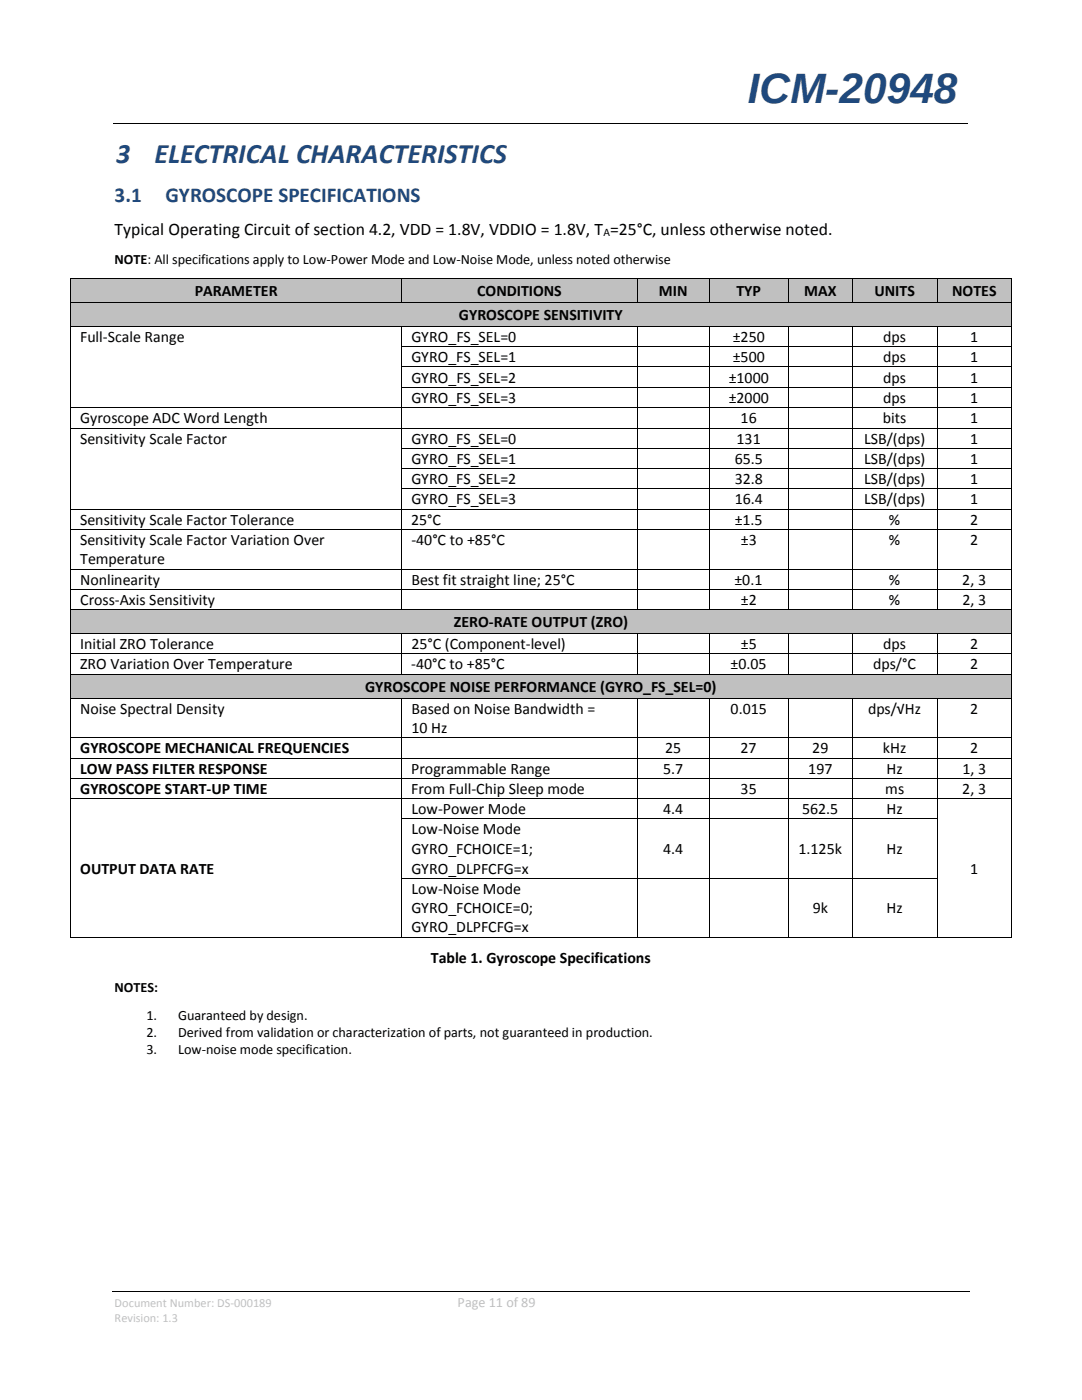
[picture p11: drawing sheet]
<svg xmlns="http://www.w3.org/2000/svg" width="216mm" height="279mm" viewBox="0 0 216 279" stroke-linecap="round" stroke-linejoin="round" font-family="sans-serif">
<defs><g id="words">
<text font-size="8.5" fill="#1f497d" x="149.2" y="20.6">ICM-20948</text>
<g font-size="5.6" fill="#1f497d">
<text x="23.2" y="32.6">3</text>
<text x="30.8" y="32.6">ELECTRICAL CHARACTERISTICS</text>
</g>
<g font-size="4.2" fill="#1f497d">
<text x="22.9" y="40.3">3.1</text>
<text x="33" y="40.3">GYROSCOPE SPECIFICATIONS</text>
</g>
<text font-size="3.5" x="22.9" y="46.9">Typical Operating Circuit of section 4.2, VDD = 1.8V, VDDIO = 1.8V, T =25°C, unless otherwise noted.</text>
<g font-size="3.2">
<text x="38.9" y="59.1">PARAMETER</text>
<text x="95.2" y="59.1">CONDITIONS</text>
<text x="131.5" y="59.1">MIN</text>
<text x="146.9" y="59.1">TYP</text>
<text x="160.5" y="59.1">MAX</text>
<text x="174.5" y="59.1">UNITS</text>
<text x="190" y="59.1">NOTES</text>
<text x="91.6" y="63.9">GYROSCOPE SENSITIVITY</text>
<text x="16" y="68.2">Full-Scale Range</text>
<text x="82.1" y="68.2">GYRO_FS_SEL=0</text>
<text x="146.2" y="68.2">±250</text>
<text x="176.2" y="68.2">dps</text>
<text x="193.6" y="68.2">1</text>
<text x="82.1" y="72.3">GYRO_FS_SEL=1</text>
<text x="82.1" y="76.4">GYRO_FS_SEL=2</text>
<text x="145.4" y="76.4">±1000</text>
<text x="146.2" y="72.3">±500</text>
<text x="176.2" y="72.3">dps</text>
<text x="176.2" y="76.4">dps</text>
<text x="193.6" y="72.3">1</text>
<text x="193.6" y="76.4">1</text>
<text x="82.1" y="80.4">GYRO_FS_SEL=3</text>
<text x="145.4" y="80.4">±2000</text>
<text x="176.2" y="80.4">dps</text>
<text x="193.6" y="80.4">1</text>
<text x="16" y="84.5">Gyroscope ADC Word Length</text>
<text x="16" y="88.5">Sensitivity Scale Factor</text>
<text x="82.1" y="88.5">GYRO_FS_SEL=0</text>
<text x="147" y="88.5">131</text>
<text x="147.8" y="84.5">16</text>
<text x="172.4" y="88.5">LSB/(dps)</text>
<text x="176.2" y="84.5">bits</text>
<text x="193.6" y="88.5">1</text>
<text x="193.6" y="84.5">1</text>
<text x="82.1" y="92.6">GYRO_FS_SEL=1</text>
<text x="146.6" y="92.6">65.5</text>
<text x="172.4" y="92.6">LSB/(dps)</text>
<text x="193.6" y="92.6">1</text>
<text x="82.1" y="96.6">GYRO_FS_SEL=2</text>
<text x="82.1" y="100.7">GYRO_FS_SEL=3</text>
<text x="146.6" y="96.6">32.8</text>
<text x="146.6" y="100.7">16.4</text>
<text x="172.4" y="96.6">LSB/(dps)</text>
<text x="172.4" y="100.7">LSB/(dps)</text>
<text x="193.6" y="96.6">1</text>
<text x="193.6" y="100.7">1</text>
<text x="16" y="104.7">Sensitivity Scale Factor Tolerance</text>
<text x="82" y="104.7">25°C</text>
<text x="146.6" y="104.7">±1.5</text>
<text x="177.4" y="104.7">%</text>
<text x="193.6" y="104.7">2</text>
<text x="16" y="108.8">Sensitivity Scale Factor Variation Over</text>
<text x="16" y="112.6">Temperature</text>
<text x="82.1" y="108.8">-40°C to +85°C</text>
<text x="147.8" y="108.8">±3</text>
<text x="177.4" y="108.8">%</text>
<text x="193.6" y="108.8">2</text>
<text x="16" y="116.7">Nonlinearity</text>
<text x="82.1" y="116.7">Best fit straight line; 25°C</text>
<text x="146.6" y="116.7">±0.1</text>
<text x="177.4" y="116.7">%</text>
<text x="192" y="116.7">2, 3</text>
<text x="16" y="120.7">Cross-Axis Sensitivity</text>
<text x="90.6" y="125.2">ZERO-RATE OUTPUT (ZRO)</text>
<text x="147.8" y="120.7">±2</text>
<text x="177.4" y="120.7">%</text>
<text x="192" y="120.7">2, 3</text>
<text x="16" y="129.5">Initial ZRO Tolerance</text>
<text x="82.1" y="129.5">25°C (Component-level)</text>
<text x="147.8" y="129.5">±5</text>
<text x="176.2" y="129.5">dps</text>
<text x="193.6" y="129.5">2</text>
<text x="16" y="133.6">ZRO Variation Over Temperature</text>
<text x="82" y="133.6">-40°C to +85°C</text>
<text x="145.8" y="133.6">±0.05</text>
<text x="174.2" y="133.6">dps/°C</text>
<text x="193.6" y="133.6">2</text>
<text x="16" y="142.4">Noise Spectral Density</text>
<text x="72.9" y="138">GYROSCOPE NOISE PERFORMANCE (GYRO_FS_SEL=0)</text>
<text x="82.1" y="142.4">Based on Noise Bandwidth =</text>
<text x="145.8" y="142.4">0.015</text>
<text x="173.2" y="142.4">dps/√Hz</text>
<text x="193.6" y="142.4">2</text>
<text x="82.1" y="146.3">10 Hz</text>
<text x="16" y="150.4">GYROSCOPE MECHANICAL FREQUENCIES</text>
<text x="16" y="154.4">LOW PASS FILTER RESPONSE</text>
<text x="82" y="154.4">Programmable Range</text>
<text x="132.3" y="154.4">5.7</text>
<text x="132.7" y="150.4">25</text>
<text x="147.8" y="150.4">27</text>
<text x="161.3" y="154.4">197</text>
<text x="162.1" y="150.4">29</text>
<text x="176.2" y="150.4">kHz</text>
<text x="176.9" y="154.4">Hz</text>
<text x="192" y="154.4">1, 3</text>
<text x="193.6" y="150.4">2</text>
<text x="16" y="158.5">GYROSCOPE START-UP TIME</text>
<text x="82.1" y="158.5">From Full-Chip Sleep mode</text>
<text x="147.8" y="158.5">35</text>
<text x="176.7" y="158.5">ms</text>
<text x="192" y="158.5">2, 3</text>
<text x="82.1" y="166.5">Low-Noise Mode</text>
<text x="82.1" y="162.5">Low-Power Mode</text>
<text x="132.3" y="162.5">4.4</text>
<text x="160.1" y="162.5">562.5</text>
<text x="176.9" y="162.5">Hz</text>
<text x="82.1" y="170.4">GYRO_FCHOICE=1;</text>
<text x="132.3" y="170.4">4.4</text>
<text x="159.3" y="170.4">1.125k</text>
<text x="176.9" y="170.4">Hz</text>
<text x="16" y="174.3">OUTPUT DATA RATE</text>
<text x="82.1" y="174.3">GYRO_DLPFCFG=x</text>
<text x="82.1" y="178.4">Low-Noise Mode</text>
<text x="193.6" y="174.3">1</text>
<text x="82.1" y="182.2">GYRO_FCHOICE=0;</text>
<text x="162.2" y="182.2">9k</text>
<text x="176.9" y="182.2">Hz</text>
<text x="82.1" y="186.1">GYRO_DLPFCFG=x</text>
<text x="86" y="192.3">Table 1. Gyroscope Specifications</text>
</g>
<g font-size="2.8">
<text x="22.9" y="52.7">NOTE: All specifications apply to Low-Power Mode and Low-Noise Mode, unless noted otherwise</text>
<text x="22.9" y="198">NOTES:</text>
<text x="29.2" y="203.5">1.</text>
<text x="35.6" y="203.5">Guaranteed by design.</text>
<text x="29.2" y="206.9">2.</text>
<text x="35.6" y="206.9">Derived from validation or characterization of parts, not guaranteed in production.</text>
<text x="29.2" y="210.4">3.</text>
<text x="35.6" y="210.4">Low-noise mode specification.</text>
</g>
<text font-size="2.8" fill="#c0c0c0" x="91.3" y="260.8">Page 11 of 89</text>
<g font-size="2.5" fill="#c0c0c0">
<text x="22.9" y="260.8">Document Number: DS-000189</text>
<text x="22.9" y="263.9">Revision: 1.3</text>
</g>
<text font-size="2.3" x="120.4" y="47.1">A</text>
</g></defs>
<path d="M22.6 24.6h170.4M22.4 257.7h171.1" fill="none" stroke="#000" stroke-width=".2"/>
<path d="M87.5 24.6h.2v.1h-.2z" fill="#000"/>
<g fill="#c0c0c0">
<path d="M14.2 55.7h65.9v4.6h-65.9z" fill-rule="evenodd"/>
<path d="M80.3 55.7h46.8v4.6h-46.8z" fill-rule="evenodd"/>
<path d="M127.3 55.7h14.1v4.6h-14.1z" fill-rule="evenodd"/>
<path d="M141.6 55.7h15.7v4.6h-15.7z" fill-rule="evenodd"/>
<path d="M157.4 55.7h12.6v4.6h-12.6z" fill-rule="evenodd"/>
<path d="M170.1 55.7h16.8v4.6h-16.8z" fill-rule="evenodd"/>
<path d="M187.1 55.7h14.6v4.6h-14.6z" fill-rule="evenodd"/>
</g>
<g fill="#c0c0c0">
<path d="M16 55.7h62.3v4.6h-62.3z"/>
<path d="M82.1 55.7h43.2v4.6h-43.2z"/>
<path d="M129.1 55.7h10.5v4.6h-10.5z"/>
<path d="M143.4 55.7h12v4.6h-12z"/>
<path d="M159.3 55.7h8.8v4.6h-8.8z"/>
<path d="M172 55.7h13.1v4.6h-13.1z"/>
<path d="M188.9 55.7h11v4.6h-11z"/>
</g>
<path d="M14 55.5h.2v.2h-.2zM80.1 55.5h.2v.2h-.2zM127.1 55.5h.2v.2h-.2zM141.4 55.5h.2v.2h-.2zM157.3 55.5h.2v.2h-.2zM170 55.5h.2v.2h-.2zM187 55.5h.2v.2h-.2zM201.8 55.5h.1v.2h-.1z" fill="#000"/>
<g fill="none" stroke="#000" stroke-width=".2">
<path d="M14.1 55.7v4.6M14.2 55.6h65.9M80.2 55.7v4.6M80.3 55.6h46.8M127.2 55.7v4.6M127.3 55.6h14.1M141.5 55.7v4.6M141.6 55.6h15.7M157.4 55.7v4.6M157.5 55.6h12.5M170.1 55.7v4.6M170.2 55.6h16.8"/>
<path d="M187.1 55.7v4.6M187.2 55.6h14.6M201.8 55.7v4.6"/>
</g>
<path d="M14.2 60.5h187.5v4.6h-187.5z" fill-rule="evenodd" fill="#c0c0c0"/>
<path d="M16 60.5h183.9v4.6h-183.9z" fill="#c0c0c0"/>
<g fill="#000">
<path d="M14 60.3h.2v.2h-.2zM14 65.1h.2v.1h-.2zM14 69.1h.2v.2h-.2zM14 73.2h.2v.1h-.2zM14 77.2h.2v.2h-.2zM80.1 60.3h.2v.2h-.2zM80.1 65.1h.2v.1h-.2zM80.1 69.1h.2v.2h-.2zM80.1 73.2h.2v.1h-.2zM80.1 77.2h.2v.2h-.2zM127.1 60.3h.2v.2h-.2zM127.1 65.1h.2v.1h-.2z"/>
<path d="M127.1 69.1h.2v.2h-.2zM127.1 73.2h.2v.1h-.2zM127.1 77.2h.2v.2h-.2zM141.4 60.3h.2v.2h-.2zM141.4 65.1h.2v.1h-.2zM141.4 69.1h.2v.2h-.2zM141.4 73.2h.2v.1h-.2zM141.4 77.2h.2v.2h-.2zM157.3 60.3h.2v.2h-.2zM157.3 65.1h.2v.1h-.2zM157.3 69.1h.2v.2h-.2zM157.3 73.2h.2v.1h-.2z"/>
<path d="M157.3 77.2h.2v.2h-.2zM170 60.3h.2v.2h-.2zM170 65.1h.2v.1h-.2zM170 69.1h.2v.2h-.2zM170 73.2h.2v.1h-.2zM170 77.2h.2v.2h-.2zM187 60.3h.2v.2h-.2zM187 65.1h.2v.1h-.2zM187 69.1h.2v.2h-.2zM187 73.2h.2v.1h-.2zM187 77.2h.2v.2h-.2zM201.8 60.3h.1v.2h-.1z"/>
<path d="M201.8 65.1h.1v.1h-.1zM201.8 69.1h.1v.2h-.1zM201.8 73.2h.1v.1h-.1zM201.8 77.2h.1v.2h-.1zM14 81.3h.2v.1h-.2zM14 85.3h.2v.2h-.2zM14 89.4h.2v.1h-.2zM14 93.4h.2v.2h-.2zM14 97.5h.2v.2h-.2zM80.1 81.3h.2v.1h-.2zM80.1 85.3h.2v.2h-.2zM80.1 89.4h.2v.1h-.2z"/>
<path d="M80.1 93.4h.2v.2h-.2zM80.1 97.5h.2v.2h-.2zM127.1 81.3h.2v.1h-.2zM127.1 85.3h.2v.2h-.2zM127.1 89.4h.2v.1h-.2zM127.1 93.4h.2v.2h-.2zM127.1 97.5h.2v.2h-.2zM141.4 81.3h.2v.1h-.2zM141.4 85.3h.2v.2h-.2zM141.4 89.4h.2v.1h-.2zM141.4 93.4h.2v.2h-.2zM141.4 97.5h.2v.2h-.2z"/>
<path d="M157.3 81.3h.2v.1h-.2zM157.3 85.3h.2v.2h-.2zM157.3 89.4h.2v.1h-.2zM157.3 93.4h.2v.2h-.2zM157.3 97.5h.2v.2h-.2zM170 81.3h.2v.1h-.2zM170 85.3h.2v.2h-.2zM170 89.4h.2v.1h-.2zM170 93.4h.2v.2h-.2zM170 97.5h.2v.2h-.2zM187 81.3h.2v.1h-.2zM187 85.3h.2v.2h-.2z"/>
<path d="M187 89.4h.2v.1h-.2zM187 93.4h.2v.2h-.2zM187 97.5h.2v.2h-.2zM201.8 81.3h.1v.1h-.1zM201.8 85.3h.1v.2h-.1zM201.8 89.4h.1v.1h-.1zM201.8 93.4h.1v.2h-.1zM201.8 97.5h.1v.2h-.1zM14 101.6h.2v.1h-.2zM14 105.6h.2v.1h-.2zM14 113.5h.2v.2h-.2zM14 117.6h.2v.1h-.2z"/>
<path d="M80.1 101.6h.2v.1h-.2zM80.1 105.6h.2v.1h-.2zM80.1 113.5h.2v.2h-.2zM80.1 117.6h.2v.1h-.2zM127.1 101.6h.2v.1h-.2zM127.1 105.6h.2v.1h-.2zM127.1 113.5h.2v.2h-.2zM127.1 117.6h.2v.1h-.2zM141.4 101.6h.2v.1h-.2zM141.4 105.6h.2v.1h-.2zM141.4 113.5h.2v.2h-.2zM141.4 117.6h.2v.1h-.2z"/>
<path d="M157.3 101.6h.2v.1h-.2zM157.3 105.6h.2v.1h-.2zM157.3 113.5h.2v.2h-.2zM157.3 117.6h.2v.1h-.2zM170 101.6h.2v.1h-.2zM170 105.6h.2v.1h-.2zM170 113.5h.2v.2h-.2zM170 117.6h.2v.1h-.2zM187 101.6h.2v.1h-.2zM187 105.6h.2v.1h-.2zM187 113.5h.2v.2h-.2zM187 117.6h.2v.1h-.2z"/>
<path d="M201.8 101.6h.1v.1h-.1zM201.8 105.6h.1v.1h-.1zM201.8 113.5h.1v.2h-.1zM201.8 117.6h.1v.1h-.1z"/>
</g>
<g fill="none" stroke="#000" stroke-width=".2">
<path d="M14.1 60.5v4.6M14.1 65.2v3.9M14.1 69.3v3.9M14.1 73.3v3.9M14.1 77.4v3.9M14.2 60.4h65.9M14.2 65.2h65.9M80.2 65.2v3.9M80.2 69.3v3.9M80.2 73.3v3.9M80.2 77.4v3.9M80.3 60.4h46.8"/>
<path d="M80.3 65.2h46.8M80.3 69.2h46.8M80.3 73.2h46.8M80.3 77.3h46.8M127.2 65.2v3.9M127.2 69.3v3.9M127.2 73.3v3.9M127.2 77.4v3.9M127.3 60.4h14.1M127.3 65.2h14.1M127.3 69.2h14.1M127.3 73.2h14.1"/>
<path d="M127.3 77.3h14.1M141.5 65.2v3.9M141.5 69.3v3.9M141.5 73.3v3.9M141.5 77.4v3.9M141.6 60.4h15.7M141.6 65.2h15.7M141.6 69.2h15.7M141.6 73.2h15.7M141.6 77.3h15.7M157.4 65.2v3.9M157.4 69.3v3.9"/>
<path d="M157.4 73.3v3.9M157.4 77.4v3.9M157.5 60.4h12.5M157.5 65.2h12.5M157.5 69.2h12.5M157.5 73.2h12.5M157.5 77.3h12.5M170.1 65.2v3.9M170.1 69.3v3.9M170.1 73.3v3.9M170.1 77.4v3.9M170.2 60.4h16.8"/>
<path d="M170.2 65.2h16.8M170.2 69.2h16.8M170.2 73.2h16.8M170.2 77.3h16.8M187.1 65.2v3.9M187.1 69.3v3.9M187.1 73.3v3.9M187.1 77.4v3.9M187.2 60.4h14.6M187.2 65.2h14.6M187.2 69.2h14.6M187.2 73.2h14.6"/>
<path d="M187.2 77.3h14.6M201.8 60.5v4.6M201.8 65.2v3.9M201.8 69.3v3.9M201.8 73.3v3.9M201.8 77.4v3.9M14.1 81.4v3.9M14.1 85.5v3.9M14.1 89.5v3.9M14.1 93.6v3.9M14.1 97.7v3.9M14.2 81.4h65.9"/>
<path d="M14.2 85.4h65.9M80.2 81.4v3.9M80.2 85.5v3.9M80.2 89.5v3.9M80.2 93.6v3.9M80.2 97.7v3.9M80.3 81.4h46.8M80.3 85.4h46.8M80.3 89.5h46.8M80.3 93.5h46.8M80.3 97.6h46.8M127.2 81.4v3.9"/>
<path d="M127.2 85.5v3.9M127.2 89.5v3.9M127.2 93.6v3.9M127.2 97.7v3.9M127.3 81.4h14.1M127.3 85.4h14.1M127.3 89.5h14.1M127.3 93.5h14.1M127.3 97.6h14.1M141.5 81.4v3.9M141.5 85.5v3.9M141.5 89.5v3.9"/>
<path d="M141.5 93.6v3.9M141.5 97.7v3.9M141.6 81.4h15.7M141.6 85.4h15.7M141.6 89.5h15.7M141.6 93.5h15.7M141.6 97.6h15.7M157.4 81.4v3.9M157.4 85.5v3.9M157.4 89.5v3.9M157.4 93.6v3.9M157.4 97.7v3.9"/>
<path d="M157.5 81.4h12.5M157.5 85.4h12.5M157.5 89.5h12.5M157.5 93.5h12.5M157.5 97.6h12.5M170.1 81.4v3.9M170.1 85.5v3.9M170.1 89.5v3.9M170.1 93.6v3.9M170.1 97.7v3.9M170.2 81.4h16.8M170.2 85.4h16.8"/>
<path d="M170.2 89.5h16.8M170.2 93.5h16.8M170.2 97.6h16.8M187.1 81.4v3.9M187.1 85.5v3.9M187.1 89.5v3.9M187.1 93.6v3.9M187.1 97.7v3.9M187.2 81.4h14.6M187.2 85.4h14.6M187.2 89.5h14.6M187.2 93.5h14.6"/>
<path d="M187.2 97.6h14.6M201.8 81.4v3.9M201.8 85.5v3.9M201.8 89.5v3.9M201.8 93.6v3.9M201.8 97.7v3.9M14.1 101.7v3.9M14.1 105.7v7.8M14.1 113.7v3.9M14.1 117.7v3.9M14.2 101.6h65.9M14.2 105.7h65.9"/>
<path d="M14.2 113.6h65.9M14.2 117.6h65.9M80.2 101.7v3.9M80.2 105.7v7.8M80.2 113.7v3.9M80.2 117.7v3.9M80.3 101.6h46.8M80.3 105.7h46.8M80.3 113.6h46.8M80.3 117.6h46.8M127.2 101.7v3.9M127.2 105.7v7.8"/>
<path d="M127.2 113.7v3.9M127.2 117.7v3.9M127.3 101.6h14.1M127.3 105.7h14.1M127.3 113.6h14.1M127.3 117.6h14.1M141.5 101.7v3.9M141.5 105.7v7.8M141.5 113.7v3.9M141.5 117.7v3.9M141.6 101.6h15.7M141.6 105.7h15.7"/>
<path d="M141.6 113.6h15.7M141.6 117.6h15.7M157.4 101.7v3.9M157.4 105.7v7.8M157.4 113.7v3.9M157.4 117.7v3.9M157.5 101.6h12.5M157.5 105.7h12.5M157.5 113.6h12.5M157.5 117.6h12.5M170.1 101.7v3.9M170.1 105.7v7.8"/>
<path d="M170.1 113.7v3.9M170.1 117.7v3.9M170.2 101.6h16.8M170.2 105.7h16.8M170.2 113.6h16.8M170.2 117.6h16.8M187.1 101.7v3.9M187.1 105.7v7.8M187.1 113.7v3.9M187.1 117.7v3.9M187.2 101.6h14.6M187.2 105.7h14.6"/>
<path d="M187.2 113.6h14.6M187.2 117.6h14.6M201.8 101.7v3.9M201.8 105.7v7.8M201.8 113.7v3.9M201.8 117.7v3.9"/>
</g>
<path d="M14.2 121.8h187.5v4.6h-187.5z" fill-rule="evenodd" fill="#c0c0c0"/>
<path d="M16 121.8h183.9v4.6h-183.9z" fill="#c0c0c0"/>
<g fill="#000">
<path d="M14 121.6h.2v.2h-.2zM14 126.4h.2v.1h-.2zM14 130.4h.2v.2h-.2zM80.1 121.6h.2v.2h-.2zM80.1 126.4h.2v.1h-.2zM80.1 130.4h.2v.2h-.2zM127.1 121.6h.2v.2h-.2zM127.1 126.4h.2v.1h-.2zM127.1 130.4h.2v.2h-.2zM141.4 121.6h.2v.2h-.2zM141.4 126.4h.2v.1h-.2zM141.4 130.4h.2v.2h-.2z"/>
<path d="M157.3 121.6h.2v.2h-.2zM157.3 126.4h.2v.1h-.2zM157.3 130.4h.2v.2h-.2zM170 121.6h.2v.2h-.2zM170 126.4h.2v.1h-.2zM170 130.4h.2v.2h-.2zM187 121.6h.2v.2h-.2zM187 126.4h.2v.1h-.2zM187 130.4h.2v.2h-.2zM201.8 121.6h.1v.2h-.1zM201.8 126.4h.1v.1h-.1zM201.8 130.4h.1v.2h-.1z"/>
</g>
<g fill="none" stroke="#000" stroke-width=".2">
<path d="M14.1 121.8v4.6M14.1 126.5v3.9M14.1 130.6v3.9M14.2 121.7h65.9M14.2 126.4h65.9M14.2 130.5h65.9M80.2 126.5v3.9M80.2 130.6v3.9M80.3 121.7h46.8M80.3 126.4h46.8M80.3 130.5h46.8M127.2 126.5v3.9"/>
<path d="M127.2 130.6v3.9M127.3 121.7h14.1M127.3 126.4h14.1M127.3 130.5h14.1M141.5 126.5v3.9M141.5 130.6v3.9M141.6 121.7h15.7M141.6 126.4h15.7M141.6 130.5h15.7M157.4 126.5v3.9M157.4 130.6v3.9M157.5 121.7h12.5"/>
<path d="M157.5 126.4h12.5M157.5 130.5h12.5M170.1 126.5v3.9M170.1 130.6v3.9M170.2 121.7h16.8M170.2 126.4h16.8M170.2 130.5h16.8M187.1 126.5v3.9M187.1 130.6v3.9M187.2 121.7h14.6M187.2 126.4h14.6M187.2 130.5h14.6"/>
<path d="M201.8 121.8v4.6M201.8 126.5v3.9M201.8 130.6v3.9"/>
</g>
<path d="M14.2 134.7h187.5v4.5h-187.5z" fill-rule="evenodd" fill="#c0c0c0"/>
<path d="M16 134.7h183.9v4.5h-183.9z" fill="#c0c0c0"/>
<g fill="#000">
<path d="M14 134.5h.2v.2h-.2zM14 139.2h.2v.2h-.2zM80.1 134.5h.2v.2h-.2zM80.1 139.2h.2v.2h-.2zM127.1 134.5h.2v.2h-.2zM127.1 139.2h.2v.2h-.2zM141.4 134.5h.2v.2h-.2zM141.4 139.2h.2v.2h-.2zM157.3 134.5h.2v.2h-.2zM157.3 139.2h.2v.2h-.2zM170 134.5h.2v.2h-.2zM170 139.2h.2v.2h-.2z"/>
<path d="M187 134.5h.2v.2h-.2zM187 139.2h.2v.2h-.2zM201.8 134.5h.1v.2h-.1zM201.8 139.2h.1v.2h-.1zM14 147.2h.2v.1h-.2zM14 151.2h.2v.2h-.2zM14 155.3h.2v.1h-.2zM14 159.3h.2v.2h-.2zM80.1 147.2h.2v.1h-.2zM80.1 151.2h.2v.2h-.2zM80.1 155.3h.2v.1h-.2zM80.1 159.3h.2v.2h-.2z"/>
<path d="M127.1 147.2h.2v.1h-.2zM127.1 151.2h.2v.2h-.2zM127.1 155.3h.2v.1h-.2zM127.1 159.3h.2v.2h-.2zM141.4 147.2h.2v.1h-.2zM141.4 151.2h.2v.2h-.2zM141.4 155.3h.2v.1h-.2zM141.4 159.3h.2v.2h-.2zM157.3 147.2h.2v.1h-.2zM157.3 151.2h.2v.2h-.2zM157.3 155.3h.2v.1h-.2zM157.3 159.3h.2v.2h-.2z"/>
<path d="M170 147.2h.2v.1h-.2zM170 151.2h.2v.2h-.2zM170 155.3h.2v.1h-.2zM170 159.3h.2v.2h-.2zM187 147.2h.2v.1h-.2zM187 151.2h.2v.2h-.2zM187 155.3h.2v.1h-.2zM187 159.3h.2v.2h-.2zM201.8 147.2h.1v.1h-.1zM201.8 151.2h.1v.2h-.1zM201.8 155.3h.1v.1h-.1zM201.8 159.3h.1v.2h-.1z"/>
<path d="M14 163.4h.2v.1h-.2zM14 175.2h.2v.1h-.2zM80.1 163.4h.2v.1h-.2zM80.1 175.2h.2v.1h-.2zM127.1 163.4h.2v.1h-.2zM127.1 175.2h.2v.1h-.2zM141.4 163.4h.2v.1h-.2zM141.4 175.2h.2v.1h-.2zM157.3 163.4h.2v.1h-.2zM157.3 175.2h.2v.1h-.2zM170 163.4h.2v.1h-.2zM170 175.2h.2v.1h-.2z"/>
<path d="M187 163.4h.2v.1h-.2zM187 175.2h.2v.1h-.2zM201.8 163.4h.1v.1h-.1zM201.8 175.2h.1v.1h-.1zM14 187h.2v.2h-.2zM80.1 187h.2v.2h-.2zM127.1 187h.2v.2h-.2zM141.4 187h.2v.2h-.2zM157.3 187h.2v.2h-.2zM170 187h.2v.2h-.2zM187 187h.2v.2h-.2zM201.8 187h.1v.2h-.1z"/>
</g>
<g fill="none" stroke="#000" stroke-width=".2">
<path d="M14.1 134.7v4.5M14.1 139.4v7.8M14.2 134.6h65.9M14.2 139.3h65.9M80.2 139.4v7.8M80.3 134.6h46.8M80.3 139.3h46.8M127.2 139.4v7.8M127.3 134.6h14.1M127.3 139.3h14.1M141.5 139.4v7.8M141.6 134.6h15.7"/>
<path d="M141.6 139.3h15.7M157.4 139.4v7.8M157.5 134.6h12.5M157.5 139.3h12.5M170.1 139.4v7.8M170.2 134.6h16.8M170.2 139.3h16.8M187.1 139.4v7.8M187.2 134.6h14.6M187.2 139.3h14.6M201.8 134.7v4.5M201.8 139.4v7.8"/>
<path d="M14.1 147.3v3.9M14.1 151.4v3.9M14.1 155.4v3.9M14.1 159.5v3.9M14.2 147.2h65.9M14.2 151.3h65.9M14.2 155.4h65.9M14.2 159.4h65.9M80.2 147.3v3.9M80.2 151.4v3.9M80.2 155.4v3.9M80.2 159.5v3.9"/>
<path d="M80.3 147.2h46.8M80.3 151.3h46.8M80.3 155.4h46.8M80.3 159.4h46.8M127.2 147.3v3.9M127.2 151.4v3.9M127.2 155.4v3.9M127.2 159.5v3.9M127.3 147.2h14.1M127.3 151.3h14.1M127.3 155.4h14.1M127.3 159.4h14.1"/>
<path d="M141.5 147.3v3.9M141.5 151.4v3.9M141.5 155.4v3.9M141.5 159.5v3.9M141.6 147.2h15.7M141.6 151.3h15.7M141.6 155.4h15.7M141.6 159.4h15.7M157.4 147.3v3.9M157.4 151.4v3.9M157.4 155.4v3.9M157.4 159.5v3.9"/>
<path d="M157.5 147.2h12.5M157.5 151.3h12.5M157.5 155.4h12.5M157.5 159.4h12.5M170.1 147.3v3.9M170.1 151.4v3.9M170.1 155.4v3.9M170.1 159.5v3.9M170.2 147.2h16.8M170.2 151.3h16.8M170.2 155.4h16.8M170.2 159.4h16.8"/>
<path d="M187.1 147.3v3.9M187.1 151.4v3.9M187.1 155.4v3.9M187.1 159.5v3.9M187.2 147.2h14.6M187.2 151.3h14.6M187.2 155.4h14.6M187.2 159.4h14.6M201.8 147.3v3.9M201.8 151.4v3.9M201.8 155.4v3.9M201.8 159.5v3.9"/>
<path d="M14.1 163.5v11.7M14.1 175.3v11.7M80.2 163.5v11.7M80.2 175.3v11.7M80.3 163.4h46.8M80.3 175.3h46.8M127.2 163.5v11.7M127.2 175.3v11.7M127.3 163.4h14.1M127.3 175.3h14.1M141.5 163.5v11.7M141.5 175.3v11.7"/>
<path d="M141.6 163.4h15.7M141.6 175.3h15.7M157.4 163.5v11.7M157.4 175.3v11.7M157.5 163.4h12.5M157.5 175.3h12.5M170.1 163.5v11.7M170.1 175.3v11.7M170.2 163.4h16.8M170.2 175.3h16.8M187.1 163.5v11.7M187.1 175.3v11.7"/>
<path d="M201.8 163.5v11.7M201.8 175.3v11.7M14.2 187.1h65.9M80.3 187.1h46.8M127.3 187.1h14.1M141.6 187.1h15.7M157.5 187.1h12.5M170.2 187.1h16.8M187.2 187.1h14.6"/>
</g>
<use href="#words"/>
</svg>
